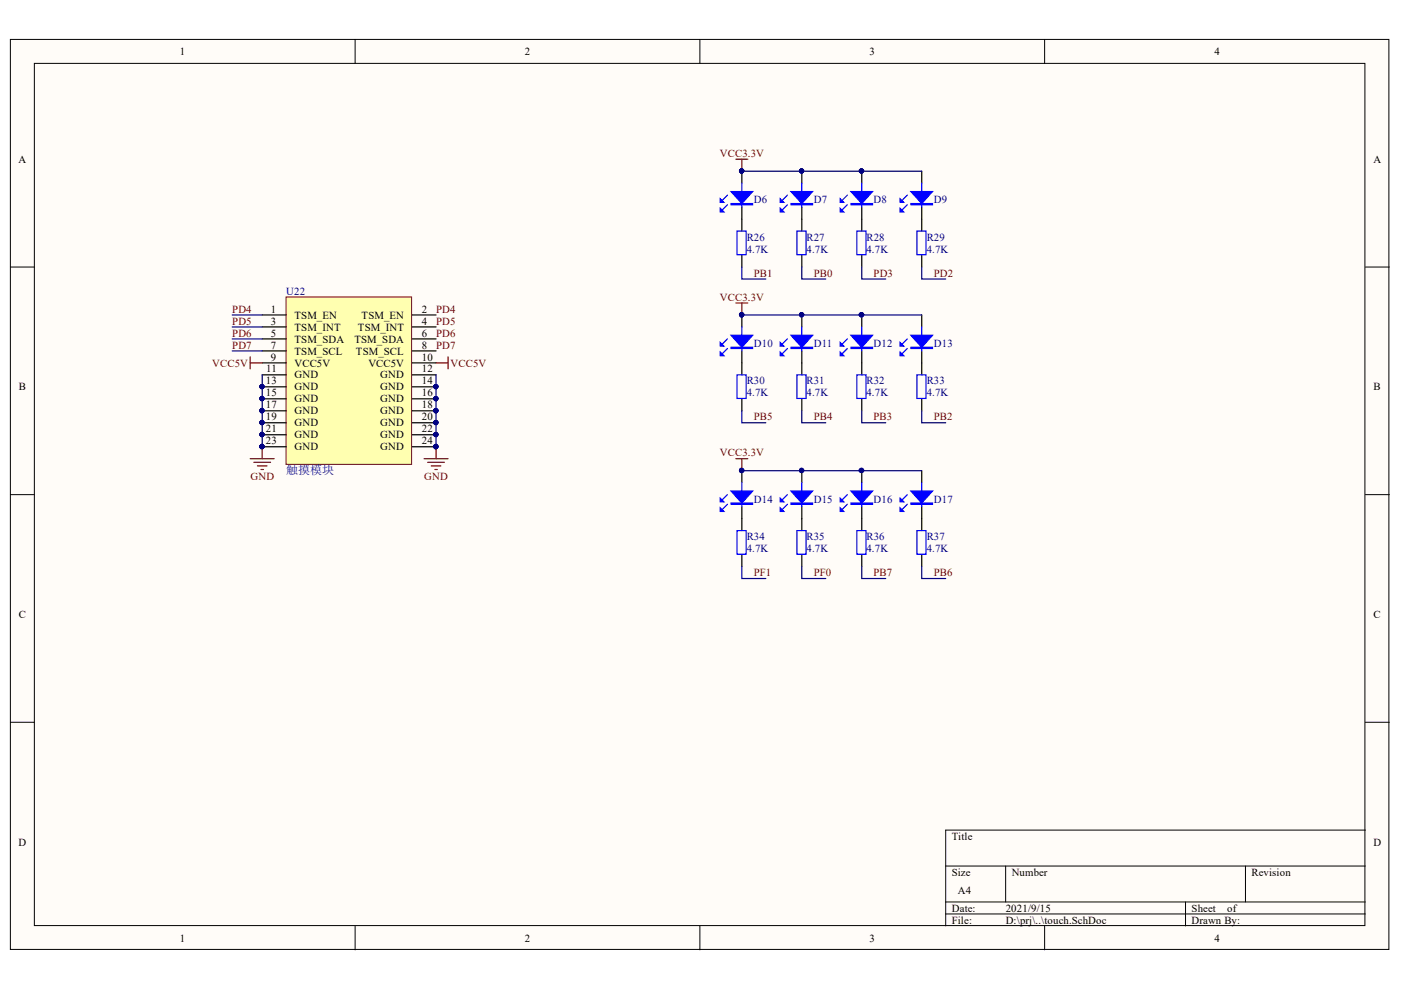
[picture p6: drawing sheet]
<svg xmlns="http://www.w3.org/2000/svg" width="297mm" height="210mm" viewBox="0 0 297 210" stroke-linecap="round" stroke-linejoin="round" font-family="sans-serif">
<defs><g id="words">
<text font-size="2.5" fill="#000080" x="60.7" y="100.5">触摸模块</text>
<g font-size="2.3">
<text x="38.2" y="11.7">1</text>
<text x="111.3" y="11.7">2</text>
<text x="184.4" y="11.7">3</text>
<text x="257.5" y="11.7">4</text>
<text x="3.9" y="34.5">A</text>
<text x="291.2" y="34.5">A</text>
<text x="57.5" y="66.3">1</text>
<text x="57.5" y="68.8">3</text>
<text x="57.5" y="71.4">5</text>
<text x="62.4" y="67.6">TSM_EN</text>
<text x="62.4" y="70.1">TSM_INT</text>
<text x="75.9" y="70.1">TSM_INT</text>
<text x="76.7" y="67.6">TSM_EN</text>
<text x="89.4" y="66.3">2</text>
<text x="89.4" y="68.8">4</text>
<text x="89.4" y="71.4">6</text>
<text x="57.5" y="73.9">7</text>
<text x="57.5" y="76.4">9</text>
<text x="62.4" y="72.6">TSM_SDA</text>
<text x="62.4" y="75.2">TSM_SCL</text>
<text x="62.4" y="77.7">VCC5V</text>
<text x="75.1" y="72.6">TSM_SDA</text>
<text x="75.5" y="75.2">TSM_SCL</text>
<text x="78.1" y="77.7">VCC5V</text>
<text x="89.4" y="73.9">8</text>
<text x="89.4" y="76.4">10</text>
<text x="4" y="82.8">B</text>
<text x="56.4" y="81.5">13</text>
<text x="56.4" y="79">11</text>
<text x="62.4" y="80.2">GND</text>
<text x="62.4" y="82.8">GND</text>
<text x="80.6" y="80.2">GND</text>
<text x="80.6" y="82.8">GND</text>
<text x="89.4" y="79">12</text>
<text x="89.4" y="81.5">14</text>
<text x="291.2" y="82.8">B</text>
<text x="56.4" y="84">15</text>
<text x="56.4" y="86.6">17</text>
<text x="56.4" y="89.1">19</text>
<text x="62.4" y="85.3">GND</text>
<text x="62.4" y="87.9">GND</text>
<text x="80.6" y="85.3">GND</text>
<text x="80.6" y="87.9">GND</text>
<text x="89.4" y="84">16</text>
<text x="89.4" y="86.6">18</text>
<text x="89.4" y="89.1">20</text>
<text x="56.4" y="91.7">21</text>
<text x="56.4" y="94.2">23</text>
<text x="62.4" y="90.4">GND</text>
<text x="62.4" y="92.9">GND</text>
<text x="62.4" y="95.5">GND</text>
<text x="80.6" y="90.4">GND</text>
<text x="80.6" y="92.9">GND</text>
<text x="80.6" y="95.5">GND</text>
<text x="89.4" y="91.7">22</text>
<text x="89.4" y="94.2">24</text>
<text x="4" y="131.1">C</text>
<text x="291.2" y="131.1">C</text>
<text x="3.9" y="179.3">D</text>
<text x="201.8" y="178.1">Title</text>
<text x="291.2" y="179.3">D</text>
<text x="201.8" y="185.7">Size</text>
<text x="214.5" y="185.7">Number</text>
<text x="265.3" y="185.7">Revision</text>
<text x="203.1" y="189.5">A4</text>
<text x="201.8" y="193.3">Date:</text>
<text x="201.8" y="195.8">File:</text>
<text x="213.2" y="193.3">2021/9/15</text>
<text x="213.2" y="195.8">D:\prj\..\touch.SchDoc</text>
<text x="252.7" y="193.3">Sheet</text>
<text x="252.7" y="195.8">Drawn By:</text>
<text x="260.2" y="193.3">of</text>
<text x="38.2" y="199.6">1</text>
<text x="111.3" y="199.6">2</text>
<text x="184.4" y="199.6">3</text>
<text x="257.5" y="199.6">4</text>
</g>
<g font-size="2.3" fill="#800000">
<text x="152.6" y="33.2">VCC3.3V</text>
<text x="159.8" y="58.7">PB1</text>
<text x="172.5" y="58.7">PB0</text>
<text x="185.2" y="58.7">PD3</text>
<text x="198" y="58.7">PD2</text>
<text x="152.6" y="63.8">VCC3.3V</text>
<text x="49.2" y="71.4">PD6</text>
<text x="49.2" y="68.8">PD5</text>
<text x="49.2" y="66.3">PD4</text>
<text x="92.5" y="71.4">PD6</text>
<text x="92.5" y="68.8">PD5</text>
<text x="92.5" y="66.3">PD4</text>
<text x="45" y="77.7">VCC5V</text>
<text x="49.2" y="73.9">PD7</text>
<text x="92.5" y="73.9">PD7</text>
<text x="95.5" y="77.7">VCC5V</text>
<text x="159.8" y="89.1">PB5</text>
<text x="172.5" y="89.1">PB4</text>
<text x="185.2" y="89.1">PB3</text>
<text x="198" y="89.1">PB2</text>
<text x="53.1" y="101.8">GND</text>
<text x="89.9" y="101.8">GND</text>
<text x="152.6" y="96.7">VCC3.3V</text>
<text x="159.8" y="122.2">PF1</text>
<text x="172.5" y="122.2">PF0</text>
<text x="185.2" y="122.2">PB7</text>
<text x="198" y="122.2">PB6</text>
</g>
<g font-size="2.3" fill="#000080">
<text x="159.8" y="43.1">D6</text>
<text x="172.5" y="43.1">D7</text>
<text x="185.2" y="43.1">D8</text>
<text x="198" y="43.1">D9</text>
<text x="158.3" y="51.1">R26</text>
<text x="158.3" y="53.6">4.7K</text>
<text x="171" y="51.1">R27</text>
<text x="171" y="53.6">4.7K</text>
<text x="183.7" y="51.1">R28</text>
<text x="183.7" y="53.6">4.7K</text>
<text x="196.5" y="51.1">R29</text>
<text x="196.5" y="53.6">4.7K</text>
<text x="60.7" y="62.5">U22</text>
<text x="159.8" y="73.6">D10</text>
<text x="172.5" y="73.6">D11</text>
<text x="185.2" y="73.6">D12</text>
<text x="198" y="73.6">D13</text>
<text x="158.3" y="81.5">R30</text>
<text x="171" y="81.5">R31</text>
<text x="183.7" y="81.5">R32</text>
<text x="196.5" y="81.5">R33</text>
<text x="158.3" y="84">4.7K</text>
<text x="171" y="84">4.7K</text>
<text x="183.7" y="84">4.7K</text>
<text x="196.5" y="84">4.7K</text>
<text x="159.8" y="106.7">D14</text>
<text x="172.5" y="106.7">D15</text>
<text x="185.2" y="106.7">D16</text>
<text x="198" y="106.7">D17</text>
<text x="158.3" y="114.6">R34</text>
<text x="158.3" y="117.1">4.7K</text>
<text x="171" y="114.6">R35</text>
<text x="171" y="117.1">4.7K</text>
<text x="183.7" y="114.6">R36</text>
<text x="183.7" y="117.1">4.7K</text>
<text x="196.5" y="114.6">R37</text>
<text x="196.5" y="117.1">4.7K</text>
</g>
</g></defs>
<g fill="#fffcf8" stroke="#000" stroke-width=".21">
<path d="M2.2 8.4h292.3v192.9h-292.3z"/>
<path d="M7.3 13.4h282.1v182.8h-282.1z"/>
</g>
<g fill="none" stroke="#000" stroke-width=".21">
<path d="M75.3 8.4v5M148.4 8.4v5M221.5 8.4v5M2.2 56.6h5.1M289.5 56.6h5.1M2.2 104.9h5.1M289.5 104.9h5.1M2.2 153.1h5.1M289.5 153.1h5.1M289.5 176h-89v20.3M75.3 196.3v5.1M148.4 196.3v5.1"/>
<path d="M200.5 183.6h89M200.5 191.2h89M200.5 193.8h89M213.2 183.6v7.6M221.5 196.3v5.1M251.4 191.2v5.1M264.1 183.6v7.6"/>
</g>
<path d="M60.6 63h26.7v35.5h-26.7z" fill="#ffffb0" stroke="#800000" stroke-width=".21"/>
<g fill="none" stroke="#000" stroke-width=".25">
<path d="M157.3 36.3v2.5M157.3 43.9v2.6M55.6 66.8h5.1M55.6 69.3h5.1M55.6 71.9h5.1M55.6 74.4h5.1M55.6 76.9h5.1M55.6 79.5h5.1M87.4 66.8h5.1M87.4 69.3h5.1M87.4 71.9h5.1M87.4 74.4h5.1"/>
<path d="M87.4 76.9h5.1M87.4 79.5h5.1M55.6 82h5.1M55.6 84.6h5.1M55.6 87.1h5.1M55.6 89.6h5.1M55.6 92.2h5.1M55.6 94.7h5.1M87.4 82h5.1M87.4 84.6h5.1M87.4 87.1h5.1M87.4 89.6h5.1"/>
<path d="M87.4 92.2h5.1M87.4 94.7h5.1"/>
</g>
<g fill="#000080" stroke="#000080" stroke-width=".21">
<circle cx="55.5" cy="82" r=".46"/>
<circle cx="92.4" cy="82" r=".46"/>
<circle cx="55.5" cy="84.5" r=".46"/>
<circle cx="92.4" cy="84.5" r=".46"/>
<circle cx="55.5" cy="87.1" r=".46"/>
<circle cx="92.4" cy="87.1" r=".46"/>
<circle cx="55.5" cy="89.6" r=".46"/>
<circle cx="92.4" cy="89.6" r=".46"/>
<circle cx="55.5" cy="92.1" r=".46"/>
<circle cx="92.4" cy="92.1" r=".46"/>
<circle cx="55.5" cy="94.7" r=".46"/>
<circle cx="92.4" cy="94.7" r=".46"/>
<circle cx="157.2" cy="36.2" r=".46"/>
</g>
<g fill="none" stroke="#800000" stroke-width=".25">
<path d="M53 76.9h2.6M53 75.7v2.5M92.5 76.9h2.5M95 75.7v2.5M53 97.3h5.1M53.8 98h3.6M54.6 98.8h2M55.3 99.5h.5M55.6 94.7v2.6M89.9 97.3h5.1M90.7 98h3.5M91.4 98.8h2.1"/>
<path d="M92.2 99.5h.5M92.5 94.7v2.6"/>
</g>
<path d="M157.3 38.8v5.1M154.2 43.4l-1 1M154.2 41.4l-1 1" fill="none" stroke="#00f" stroke-width=".25"/>
<path d="M155 40.6h4.6l-2.3 2.6z" fill="#00f"/>
<path d="M155 40.6h4.6l-2.3 2.6zM155 43.2h4.6v.2h-4.6zM155 43.3h4.6" fill="none" stroke="#00f" stroke-width=".25"/>
<path d="M152.7 44.2l.8 .7h-.8z" fill="#00f"/>
<path d="M152.7 44.2l.8 .7h-.8z" fill="none" stroke="#00f" stroke-width=".25"/>
<path d="M152.7 42.1l.8 .8h-.8z" fill="#00f"/>
<path d="M170 38.8v5.1M152.7 42.1l.8 .8h-.8zM156.3 49h1.9v5h-1.9zM166.9 43.4l-1 1M166.9 41.4l-1 1" fill="none" stroke="#00f" stroke-width=".25"/>
<g fill="#000080" stroke="#000080" stroke-width=".21">
<circle cx="157.2" cy="36.2" r=".46"/>
<circle cx="169.9" cy="36.2" r=".46"/>
</g>
<path d="M170 36.3v2.5M157.3 46.5v2.5M157.3 54.1v2.5M170 43.9v2.6" fill="none" stroke="#000" stroke-width=".25"/>
<path d="M167.7 40.6h4.6l-2.3 2.6z" fill="#00f"/>
<path d="M167.7 40.6h4.6l-2.3 2.6zM167.7 43.2h4.6v.2h-4.6zM167.7 43.3h4.6" fill="none" stroke="#00f" stroke-width=".25"/>
<path d="M165.4 44.2l.8 .7h-.8z" fill="#00f"/>
<path d="M165.4 44.2l.8 .7h-.8z" fill="none" stroke="#00f" stroke-width=".25"/>
<path d="M165.4 42.1l.8 .8h-.8z" fill="#00f"/>
<path d="M182.7 38.8v5.1M165.4 42.1l.8 .8h-.8zM169 49h1.9v5h-1.9zM179.7 43.4l-1.1 1M179.7 41.4l-1.1 1" fill="none" stroke="#00f" stroke-width=".25"/>
<g fill="#000080" stroke="#000080" stroke-width=".21">
<circle cx="169.9" cy="36.2" r=".46"/>
<circle cx="182.7" cy="36.2" r=".46"/>
</g>
<path d="M182.7 36.3v2.5M170 46.5v2.5M170 54.1v2.5M182.7 43.9v2.6" fill="none" stroke="#000" stroke-width=".25"/>
<path d="M180.4 40.6h4.6l-2.3 2.6z" fill="#00f"/>
<path d="M180.4 40.6h4.6l-2.3 2.6zM180.4 43.2h4.6v.2h-4.6zM180.4 43.3h4.6" fill="none" stroke="#00f" stroke-width=".25"/>
<path d="M178.1 44.2l.8 .7h-.8z" fill="#00f"/>
<path d="M178.1 44.2l.8 .7h-.8z" fill="none" stroke="#00f" stroke-width=".25"/>
<path d="M178.1 42.1l.8 .8h-.8z" fill="#00f"/>
<path d="M195.4 38.8v5.1M178.1 42.1l.8 .8h-.8zM181.7 49h1.9v5h-1.9zM192.4 43.4l-1 1M192.4 41.4l-1 1" fill="none" stroke="#00f" stroke-width=".25"/>
<circle cx="182.7" cy="36.2" r=".46" fill="#000080" stroke="#000080" stroke-width=".21"/>
<path d="M195.4 36.3v2.5M182.7 46.5v2.5M182.7 54.1v2.5M195.4 43.9v2.6" fill="none" stroke="#000" stroke-width=".25"/>
<path d="M193.1 40.6h4.6l-2.3 2.6z" fill="#00f"/>
<path d="M193.1 40.6h4.6l-2.3 2.6zM193.1 43.2h4.6v.2h-4.6zM193.1 43.3h4.6" fill="none" stroke="#00f" stroke-width=".25"/>
<path d="M190.8 44.2l.8 .7h-.8z" fill="#00f"/>
<path d="M190.8 44.2l.8 .7h-.8z" fill="none" stroke="#00f" stroke-width=".25"/>
<path d="M190.8 42.1l.8 .8h-.8z" fill="#00f"/>
<path d="M190.8 42.1l.8 .8h-.8zM194.4 49h1.9v5h-1.9zM154.2 73.9l-1 1M154.2 71.9l-1 1M157.3 69.3v5.1" fill="none" stroke="#00f" stroke-width=".25"/>
<path d="M195.4 46.5v2.5M195.4 54.1v2.5M157.3 66.8v2.5M157.3 74.4v2.5" fill="none" stroke="#000" stroke-width=".25"/>
<circle cx="157.2" cy="66.7" r=".46" fill="#000080" stroke="#000080" stroke-width=".21"/>
<path d="M155 71.1h4.6l-2.3 2.5z" fill="#00f"/>
<path d="M155 71.1h4.6l-2.3 2.5zM155 73.6h4.6v.3h-4.6zM155 73.8h4.6" fill="none" stroke="#00f" stroke-width=".25"/>
<path d="M152.7 74.7l.8 .7h-.8z" fill="#00f"/>
<path d="M152.7 74.7l.8 .7h-.8z" fill="none" stroke="#00f" stroke-width=".25"/>
<path d="M152.7 72.6l.8 .8h-.8z" fill="#00f"/>
<path d="M152.7 72.6l.8 .8h-.8zM156.3 79.5h1.9v5h-1.9zM166.9 73.9l-1 1M166.9 71.9l-1 1M170 69.3v5.1" fill="none" stroke="#00f" stroke-width=".25"/>
<g fill="#000080" stroke="#000080" stroke-width=".21">
<circle cx="157.2" cy="66.7" r=".46"/>
<circle cx="169.9" cy="66.7" r=".46"/>
</g>
<path d="M157.3 76.9v2.6M170 66.8v2.5M170 74.4v2.5M157.3 84.6v2.5" fill="none" stroke="#000" stroke-width=".25"/>
<path d="M167.7 71.1h4.6l-2.3 2.5z" fill="#00f"/>
<path d="M167.7 71.1h4.6l-2.3 2.5zM167.7 73.6h4.6v.3h-4.6zM167.7 73.8h4.6" fill="none" stroke="#00f" stroke-width=".25"/>
<path d="M165.4 74.7l.8 .7h-.8z" fill="#00f"/>
<path d="M165.4 74.7l.8 .7h-.8z" fill="none" stroke="#00f" stroke-width=".25"/>
<path d="M165.4 72.6l.8 .8h-.8z" fill="#00f"/>
<path d="M165.4 72.6l.8 .8h-.8zM169 79.5h1.9v5h-1.9zM179.7 73.9l-1.1 1M179.7 71.9l-1.1 1M182.7 69.3v5.1" fill="none" stroke="#00f" stroke-width=".25"/>
<g fill="#000080" stroke="#000080" stroke-width=".21">
<circle cx="169.9" cy="66.7" r=".46"/>
<circle cx="182.7" cy="66.7" r=".46"/>
</g>
<path d="M170 76.9v2.6M182.7 66.8v2.5M182.7 74.4v2.5M170 84.6v2.5" fill="none" stroke="#000" stroke-width=".25"/>
<path d="M180.4 71.1h4.6l-2.3 2.5z" fill="#00f"/>
<path d="M180.4 71.1h4.6l-2.3 2.5zM180.4 73.6h4.6v.3h-4.6zM180.4 73.8h4.6" fill="none" stroke="#00f" stroke-width=".25"/>
<path d="M178.1 74.7l.8 .7h-.8z" fill="#00f"/>
<path d="M178.1 74.7l.8 .7h-.8z" fill="none" stroke="#00f" stroke-width=".25"/>
<path d="M178.1 72.6l.8 .8h-.8z" fill="#00f"/>
<path d="M178.1 72.6l.8 .8h-.8zM181.7 79.5h1.9v5h-1.9zM192.4 73.9l-1 1M192.4 71.9l-1 1M195.4 69.3v5.1" fill="none" stroke="#00f" stroke-width=".25"/>
<circle cx="182.7" cy="66.7" r=".46" fill="#000080" stroke="#000080" stroke-width=".21"/>
<path d="M182.7 76.9v2.6M195.4 66.8v2.5M195.4 74.4v2.5M182.7 84.6v2.5" fill="none" stroke="#000" stroke-width=".25"/>
<path d="M193.1 71.1h4.6l-2.3 2.5z" fill="#00f"/>
<path d="M193.1 71.1h4.6l-2.3 2.5zM193.1 73.6h4.6v.3h-4.6zM193.1 73.8h4.6" fill="none" stroke="#00f" stroke-width=".25"/>
<path d="M190.8 74.7l.8 .7h-.8z" fill="#00f"/>
<path d="M190.8 74.7l.8 .7h-.8z" fill="none" stroke="#00f" stroke-width=".25"/>
<path d="M190.8 72.6l.8 .8h-.8z" fill="#00f"/>
<path d="M190.8 72.6l.8 .8h-.8zM194.4 79.5h1.9v5h-1.9zM154.2 106.9l-1 1M154.2 104.9l-1 1M157.3 102.3v5.1" fill="none" stroke="#00f" stroke-width=".25"/>
<path d="M195.4 76.9v2.6M157.3 99.8v2.5M195.4 84.6v2.5M157.3 107.4v2.6" fill="none" stroke="#000" stroke-width=".25"/>
<circle cx="157.2" cy="99.7" r=".46" fill="#000080" stroke="#000080" stroke-width=".21"/>
<path d="M155 104.1h4.6l-2.3 2.6z" fill="#00f"/>
<path d="M155 104.1h4.6l-2.3 2.6zM155 106.7h4.6v.2h-4.6zM155 106.8h4.6" fill="none" stroke="#00f" stroke-width=".25"/>
<path d="M152.7 107.7l.8 .7h-.8z" fill="#00f"/>
<path d="M152.7 107.7l.8 .7h-.8z" fill="none" stroke="#00f" stroke-width=".25"/>
<path d="M152.7 105.6l.8 .8h-.8z" fill="#00f"/>
<path d="M152.7 105.6l.8 .8h-.8zM156.3 112.5h1.9v5h-1.9zM166.9 106.9l-1 1M166.9 104.9l-1 1M170 102.3v5.1" fill="none" stroke="#00f" stroke-width=".25"/>
<g fill="#000080" stroke="#000080" stroke-width=".21">
<circle cx="157.2" cy="99.7" r=".46"/>
<circle cx="169.9" cy="99.7" r=".46"/>
</g>
<path d="M170 99.8v2.5M157.3 110v2.5M157.3 117.6v2.5M170 107.4v2.6" fill="none" stroke="#000" stroke-width=".25"/>
<path d="M167.7 104.1h4.6l-2.3 2.6z" fill="#00f"/>
<path d="M167.7 104.1h4.6l-2.3 2.6zM167.7 106.7h4.6v.2h-4.6zM167.7 106.8h4.6" fill="none" stroke="#00f" stroke-width=".25"/>
<path d="M165.4 107.7l.8 .7h-.8z" fill="#00f"/>
<path d="M165.4 107.7l.8 .7h-.8z" fill="none" stroke="#00f" stroke-width=".25"/>
<path d="M165.4 105.6l.8 .8h-.8z" fill="#00f"/>
<path d="M165.4 105.6l.8 .8h-.8zM169 112.5h1.9v5h-1.9zM179.7 106.9l-1.1 1M179.7 104.9l-1.1 1M182.7 102.3v5.1" fill="none" stroke="#00f" stroke-width=".25"/>
<g fill="#000080" stroke="#000080" stroke-width=".21">
<circle cx="169.9" cy="99.7" r=".46"/>
<circle cx="182.7" cy="99.7" r=".46"/>
</g>
<path d="M182.7 99.8v2.5M170 110v2.5M170 117.6v2.5M182.7 107.4v2.6" fill="none" stroke="#000" stroke-width=".25"/>
<path d="M180.4 104.1h4.6l-2.3 2.6z" fill="#00f"/>
<path d="M180.4 104.1h4.6l-2.3 2.6zM180.4 106.7h4.6v.2h-4.6zM180.4 106.8h4.6" fill="none" stroke="#00f" stroke-width=".25"/>
<path d="M178.1 107.7l.8 .7h-.8z" fill="#00f"/>
<path d="M178.1 107.7l.8 .7h-.8z" fill="none" stroke="#00f" stroke-width=".25"/>
<path d="M178.1 105.6l.8 .8h-.8z" fill="#00f"/>
<path d="M178.1 105.6l.8 .8h-.8zM181.7 112.5h1.9v5h-1.9zM192.4 106.9l-1 1M192.4 104.9l-1 1M195.4 102.3v5.1" fill="none" stroke="#00f" stroke-width=".25"/>
<circle cx="182.7" cy="99.7" r=".46" fill="#000080" stroke="#000080" stroke-width=".21"/>
<path d="M195.4 99.8v2.5M182.7 110v2.5M182.7 117.6v2.5M195.4 107.4v2.6" fill="none" stroke="#000" stroke-width=".25"/>
<path d="M193.1 104.1h4.6l-2.3 2.6z" fill="#00f"/>
<path d="M193.1 104.1h4.6l-2.3 2.6zM193.1 106.7h4.6v.2h-4.6zM193.1 106.8h4.6" fill="none" stroke="#00f" stroke-width=".25"/>
<path d="M190.8 107.7l.8 .7h-.8z" fill="#00f"/>
<path d="M190.8 107.7l.8 .7h-.8z" fill="none" stroke="#00f" stroke-width=".25"/>
<path d="M190.8 105.6l.8 .8h-.8z" fill="#00f"/>
<path d="M190.8 105.6l.8 .8h-.8zM194.4 112.5h1.9v5h-1.9z" fill="none" stroke="#00f" stroke-width=".25"/>
<path d="M195.4 110v2.5M195.4 117.6v2.5" fill="none" stroke="#000" stroke-width=".25"/>
<path d="M156 33.8h2.6M157.3 33.8v2.5M156 64.2h2.6M157.3 64.2v2.6M156 97.3h2.6M157.3 97.3v2.5" fill="none" stroke="#800000" stroke-width=".25"/>
<g fill="#000080" stroke="#000080" stroke-width=".21">
<circle cx="157.2" cy="36.2" r=".46"/>
<circle cx="157.2" cy="66.7" r=".46"/>
<circle cx="157.2" cy="99.7" r=".46"/>
<circle cx="92.4" cy="94.7" r=".46"/>
<circle cx="92.4" cy="92.1" r=".46"/>
<circle cx="92.4" cy="89.6" r=".46"/>
<circle cx="92.4" cy="87.1" r=".46"/>
<circle cx="92.4" cy="84.5" r=".46"/>
<circle cx="92.4" cy="82" r=".46"/>
<circle cx="55.5" cy="94.7" r=".46"/>
<circle cx="55.5" cy="92.1" r=".46"/>
<circle cx="55.5" cy="89.6" r=".46"/>
<circle cx="55.5" cy="87.1" r=".46"/>
<circle cx="55.5" cy="84.5" r=".46"/>
<circle cx="55.5" cy="82" r=".46"/>
<circle cx="169.9" cy="36.2" r=".46"/>
<circle cx="182.7" cy="36.2" r=".46"/>
<circle cx="169.9" cy="66.7" r=".46"/>
<circle cx="182.7" cy="66.7" r=".46"/>
<circle cx="169.9" cy="99.7" r=".46"/>
<circle cx="182.7" cy="99.7" r=".46"/>
</g>
<g fill="none" stroke="#000080" stroke-width=".25">
<path d="M157.3 36.3h38.1M157.3 56.6v2.6h5.1M170 56.6v2.6h5.1M182.7 56.6v2.6h5.1M195.4 56.6v2.6h5.1M49.2 66.8h6.4M49.2 69.3h6.4M49.2 71.9h6.4M49.2 74.4h6.4M55.6 79.5v15.2M92.5 79.5v15.2M157.3 66.8h38.1"/>
<path d="M157.3 99.8h38.1M157.3 87.1v2.5h5.1M170 87.1v2.5h5.1M182.7 87.1v2.5h5.1M195.4 87.1v2.5h5.1M157.3 120.1v2.6h5.1M170 120.1v2.6h5.1M182.7 120.1v2.6h5.1M195.4 120.1v2.6h5.1"/>
</g>
<use href="#words"/>
</svg>
